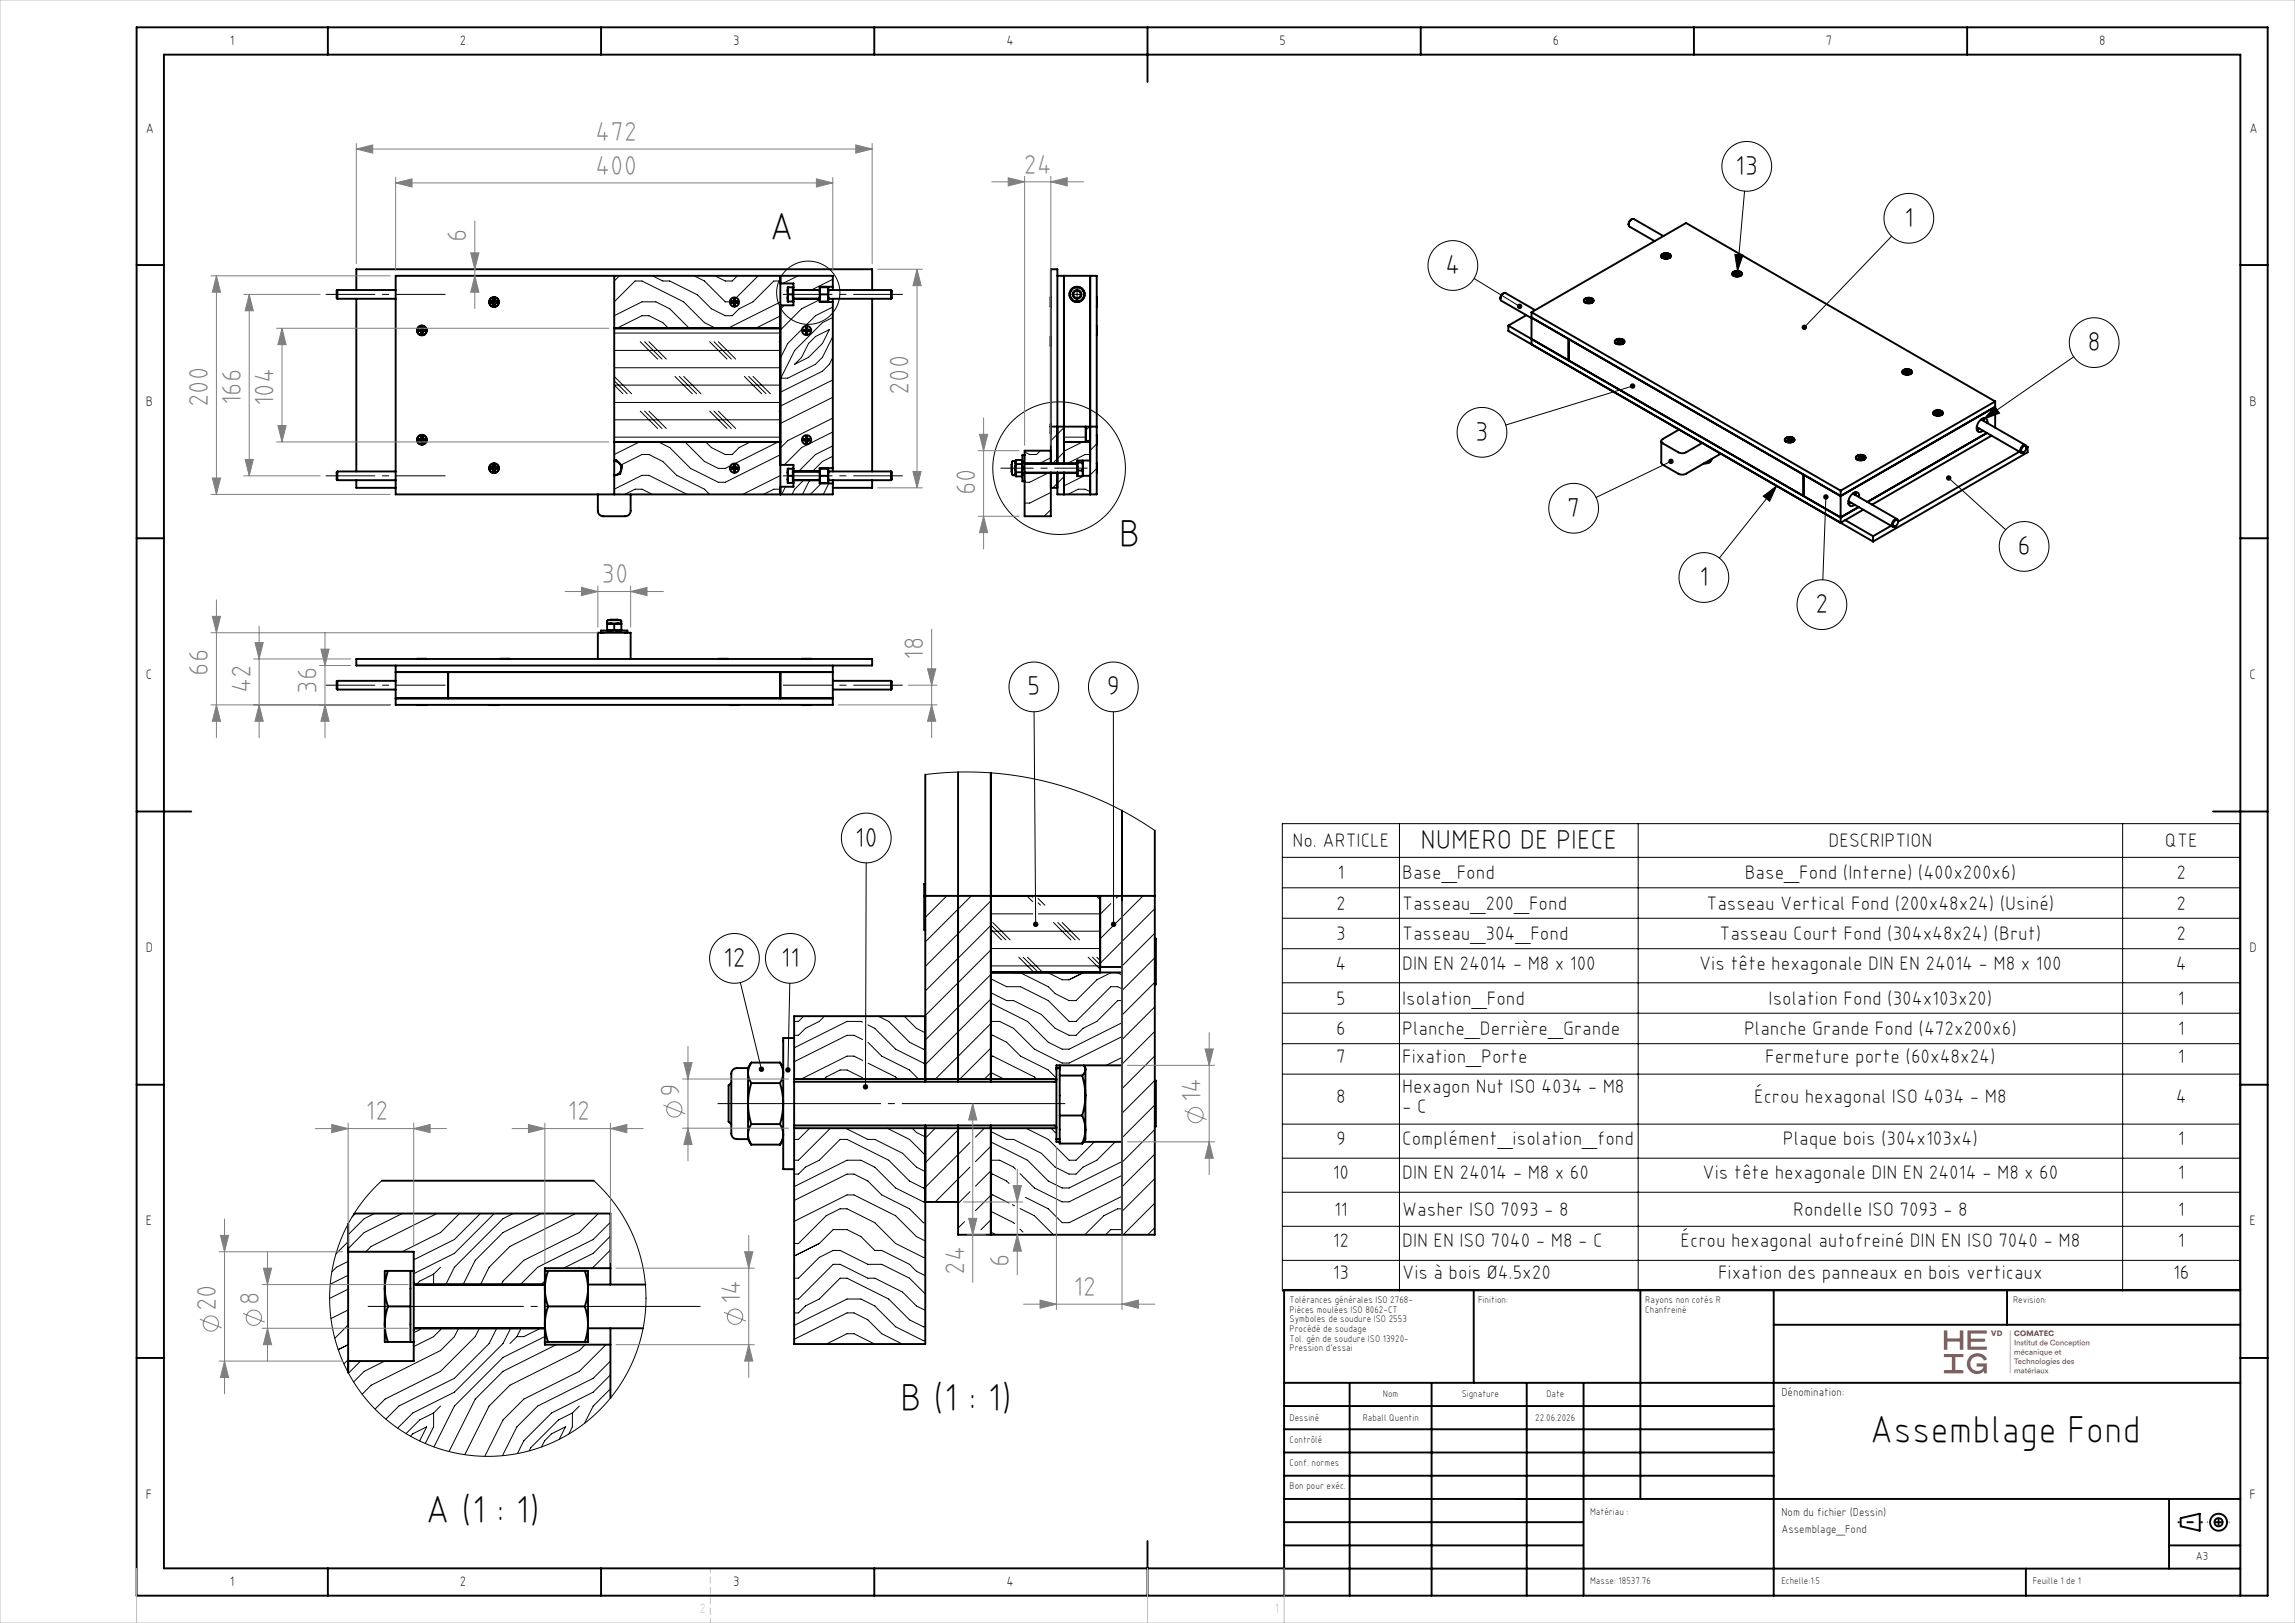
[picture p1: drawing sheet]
<svg xmlns="http://www.w3.org/2000/svg" width="420mm" height="297mm" viewBox="0 0 420 297" stroke-linecap="round" stroke-linejoin="round" font-family="sans-serif">
<defs><g id="words">
<g font-size="7.1">
<text x="140.8" y="44">A</text>
<text x="204.8" y="100.1">B</text>
<text x="164.8" y="258.3">B (1 : 1)</text>
<text x="342.2" y="264">Assemblage Fond</text>
<text x="77.9" y="278.6">A (1 : 1)</text>
</g>
<g font-size="5" fill="#808080">
<text x="108.9" y="25.8">472</text>
<text x="108.9" y="32">400</text>
<text x="187.3" y="31.8">24</text>
<text x="85.4" y="44.3" transform="rotate(-90 85.4 44.3)">6</text>
<text x="38.1" y="74.5" transform="rotate(-90 38.1 74.5)">200</text>
<text x="44.1" y="74.2" transform="rotate(-90 44.1 74.2)">166</text>
<text x="50.1" y="74.3" transform="rotate(-90 50.1 74.3)">104</text>
<text x="166.3" y="72.3" transform="rotate(-90 166.3 72.3)">200</text>
<text x="178.5" y="90.6" transform="rotate(-90 178.5 90.6)">60</text>
<text x="110.1" y="106.7">30</text>
<text x="38.1" y="123.6" transform="rotate(-90 38.1 123.6)">66</text>
<text x="169" y="120.8" transform="rotate(-90 169 120.8)">18</text>
<text x="45.9" y="126.8" transform="rotate(-90 45.9 126.8)">42</text>
<text x="58" y="127" transform="rotate(-90 58 127)">36</text>
<text x="124.4" y="200.7" transform="rotate(-90 124.4 200.7)">9</text>
<text x="219.8" y="201.7" transform="rotate(-90 219.8 201.7)">14</text>
<text x="66.9" y="205">12</text>
<text x="103.8" y="205">12</text>
<text x="176.5" y="233.3" transform="rotate(-90 176.5 233.3)">24</text>
<text x="184.7" y="231.9" transform="rotate(-90 184.7 231.9)">6</text>
<text x="39.6" y="239.9" transform="rotate(-90 39.6 239.9)">20</text>
<text x="47.4" y="238.8" transform="rotate(-90 47.4 238.8)">8</text>
<text x="135.5" y="238.6" transform="rotate(-90 135.5 238.6)">14</text>
<text x="196.4" y="237.2">12</text>
</g>
<g font-size="5">
<text x="317.6" y="32">13</text>
<text x="348.5" y="41.5">1</text>
<text x="264.5" y="50.2">4</text>
<text x="382" y="64.3">8</text>
<text x="270" y="80.7">3</text>
<text x="286.8" y="94.6">7</text>
<text x="369.2" y="101.6">6</text>
<text x="310.9" y="107.3">1</text>
<text x="332.2" y="112.2">2</text>
<text x="188" y="127.3">5</text>
<text x="202.5" y="127.3">9</text>
<text x="156.4" y="154.9">10</text>
<text x="260" y="155.3">NUMERO DE PIECE</text>
<text x="132.3" y="176.9">12</text>
<text x="142.9" y="176.9">11</text>
</g>
<g font-size="3.6">
<text x="236.5" y="155">No. ARTICLE</text>
<text x="334.6" y="155">DESCRIPTION</text>
<text x="396.2" y="155">QTE</text>
<text x="244.8" y="160.9">1</text>
<text x="256.6" y="160.9">Base_Fond</text>
<text x="319.3" y="160.9">Base_Fond (Interne) (400x200x6)</text>
<text x="398.3" y="160.9">2</text>
<text x="244.5" y="166.4">2</text>
<text x="256.6" y="166.4">Tasseau_200_Fond</text>
<text x="312.3" y="166.4">Tasseau Vertical Fond (200x48x24) (Usiné)</text>
<text x="398.3" y="166.4">2</text>
<text x="244.5" y="172">3</text>
<text x="256.6" y="172">Tasseau_304_Fond</text>
<text x="314.7" y="172">Tasseau Court Fond (304x48x24) (Brut)</text>
<text x="398.3" y="172">2</text>
<text x="244.4" y="177.4">4</text>
<text x="256.6" y="177.4">DIN EN 24014 - M8 x 100</text>
<text x="310.9" y="177.4">Vis tête hexagonale DIN EN 24014 - M8 x 100</text>
<text x="398.2" y="177.4">4</text>
<text x="244.5" y="183.8">5</text>
<text x="256.6" y="183.8">Isolation_Fond</text>
<text x="323.7" y="183.8">Isolation Fond (304x103x20)</text>
<text x="398.6" y="183.8">1</text>
<text x="244.5" y="189.4">6</text>
<text x="256.6" y="189.4">Planche_Derrière_Grande</text>
<text x="319.2" y="189.4">Planche Grande Fond (472x200x6)</text>
<text x="398.6" y="189.4">1</text>
<text x="244.5" y="194.5">7</text>
<text x="256.6" y="194.5">Fixation_Porte</text>
<text x="323" y="194.5">Fermeture porte (60x48x24)</text>
<text x="398.6" y="194.5">1</text>
<text x="244.5" y="201.8">8</text>
<text x="256.6" y="200.1">Hexagon Nut ISO 4034 - M8</text>
<text x="256.6" y="203.6">- C</text>
<text x="321" y="201.8">Écrou hexagonal ISO 4034 - M8</text>
<text x="398.2" y="201.8">4</text>
<text x="244.5" y="209.5">9</text>
<text x="256.6" y="209.5">Complément_isolation_fond</text>
<text x="326.3" y="209.5">Plaque bois (304x103x4)</text>
<text x="398.6" y="209.5">1</text>
<text x="243.9" y="215.8">10</text>
<text x="256.6" y="215.8">DIN EN 24014 - M8 x 60</text>
<text x="311.6" y="215.8">Vis tête hexagonale DIN EN 24014 - M8 x 60</text>
<text x="398.6" y="215.8">1</text>
<text x="244.1" y="222.5">11</text>
<text x="256.6" y="222.5">Washer ISO 7093 - 8</text>
<text x="328.1" y="222.5">Rondelle ISO 7093 - 8</text>
<text x="398.6" y="222.5">1</text>
<text x="243.9" y="228.2">12</text>
<text x="256.6" y="228.2">DIN EN ISO 7040 - M8 - C</text>
<text x="307.6" y="228.2">Écrou hexagonal autofreiné DIN EN ISO 7040 - M8</text>
<text x="398.6" y="228.2">1</text>
<text x="243.9" y="234.1">13</text>
<text x="256.6" y="234.1">Vis à bois Ø4.5x20</text>
<text x="314.4" y="234.1">Fixation des panneaux en bois verticaux</text>
<text x="397.7" y="234.1">16</text>
</g>
<g font-size="2.5">
<text x="42.1" y="8.2">1</text>
<text x="84.2" y="8.2">2</text>
<text x="134.2" y="8.2">3</text>
<text x="184.2" y="8.2">4</text>
<text x="234.2" y="8.2">5</text>
<text x="284.2" y="8.2">6</text>
<text x="334.2" y="8.2">7</text>
<text x="384.2" y="8.2">8</text>
<text x="26.7" y="24.2">A</text>
<text x="411.7" y="24.2">A</text>
<text x="26.7" y="74.2">B</text>
<text x="411.7" y="74.2">B</text>
<text x="26.7" y="124.2">C</text>
<text x="411.7" y="124.2">C</text>
<text x="26.7" y="174.2">D</text>
<text x="411.7" y="174.2">D</text>
<text x="26.7" y="224.2">E</text>
<text x="411.7" y="224.2">E</text>
<text x="26.7" y="274.2">F</text>
<text x="411.7" y="274.2">F</text>
<text x="42.1" y="290.2">1</text>
<text x="84.2" y="290.2">2</text>
<text x="134.2" y="290.2">3</text>
<text x="184.2" y="290.2">4</text>
</g>
<text font-size="2.5" fill="#e1251b" x="355.8" y="251.5">⟫</text>
<g font-size="2.5" fill="#c0c0c0">
<text x="128" y="295.3">2</text>
<text x="233.3" y="295.3">1</text>
</g>
<g font-size="2.1">
<text x="326" y="255.5">Dénomination:</text>
<text x="326" y="277.5">Nom du fichier (Dessin)</text>
<text x="326" y="280.5">Assemblage_Fond</text>
<text x="401.9" y="285.5">A3</text>
</g>
<g font-size="1.8">
<text x="236" y="238.4">Tolérances générales ISO 2768-</text>
<text x="270.5" y="238.4">Finition:</text>
<text x="301.1" y="238.4">Rayons non cotés R</text>
<text x="368.4" y="238.4">Revision:</text>
<text x="236" y="240.2">Pièces moulées ISO 8062-CT</text>
<text x="236" y="242">Symboles de soudure ISO 2553</text>
<text x="236" y="243.7">Procédé de soudage</text>
<text x="236" y="245.5">Tol. gén de soudure ISO 13920-</text>
<text x="301.1" y="240.2">Chanfreiné</text>
<text x="236" y="247.3">Pression d'essai</text>
<text x="253.1" y="255.7">Nom</text>
<text x="267.5" y="255.7">Signature</text>
<text x="283" y="255.7">Date</text>
<text x="236" y="260">Dessiné</text>
<text x="249.4" y="260">Raball Quentin</text>
<text x="280.9" y="260">22.06.2026</text>
<text x="236" y="264.1">Contrôlé</text>
<text x="236" y="268.3">Conf. normes</text>
<text x="236" y="272.5">Bon pour exéc.</text>
<text x="291" y="277.2">Matériau :</text>
<text x="291" y="289.8">Masse: 18537.76</text>
<text x="326" y="289.8">Echelle:1:5</text>
<text x="372" y="289.8">Feuille 1 de 1</text>
</g>
</g></defs>
<g fill="none" stroke="#000" stroke-width=".18">
<path d="M319.3 35l-1.3 14.6M77.2 60v1M89.9 55.3h1M90.4 54.8v1M112.4 57.8l5.1-2.6h2.5l2.6 1.3 3.5 3.6M112.4 55.2l3.8-3.8h1.3l7.6 3.8 3.8 3.8 2.1 1.1M113.4 50.5l-1 .9M119.4 50.5l1.9 .9h1.3l5 2.6 2.6 2.5 2.5 1.3h1.3l1.3-1.3 2.5-1.3 3.8-3.8h1.2M127 50.5l1.9 .9 3.8 3.8h.9M130.8 50.5l1.9 .9h1.3l.9-.9M138.8 50.5l-4.1 4M142.8 57.8l-4.5 2.3"/>
<path d="M142.8 55.3l-9.6 4.8M143.5 55.9l-.7 .7M145.3 54.7h-.1M146.1 50.5l-2.8 1.4M150 54.8l-3.3 1.7-3.9 4M152.4 58.1l-1.9 .9-5.1 5.1-2.5 5.1M152.4 56.2l-3.2 1.6-1.9 1.9M152.4 51.1l-3.9 2M196.6 53.9h1M197.1 53.4v1M269.8 51l8.3 5.1M317.5 46.5l1.5 .2-1 2.9z"/>
<path d="M346.2 43.2l-16 16.7M76.7 60.5h1M77.2 80v1M112.4 60.9h30.4M112.4 64.1h30.4M112.4 67.3h30.4M112.4 73.6h30.4M112.4 76.8h30.4M112.4 80h30.4M112.4 69.7l2.4 2.4M112.4 68.9l3.2 3.2M112.9 60.1l4.6-2.3h1.3l2.5 1.2 1 1.1"/>
<path d="M117.2 75.2l3.1 3.2M117.2 62.5l3.1 3.2M118 75.2l3.1 3.2M118 62.5l3.1 3.2M118.8 75.2l3.1 3.2M118.8 62.5l3.1 3.2M123.5 68.9l3.2 3.2M124.3 68.9l3.2 3.2M125.1 68.9l3.2 3.2M129.9 75.2l3.1 3.2M129.9 62.5l3.1 3.2M130.7 75.2l3.1 3.2"/>
<path d="M130.7 62.5l3.1 3.2M131.5 75.2l3.1 3.2M131.5 62.5l3.1 3.2M136.2 68.9l3.2 3.2M137 68.9l3.2 3.2M137.8 68.9l3.2 3.2M142.6 75.2l.2 .3M142.6 62.5l.2 .3M142.8 70.5h-30.4l1.6 1.6M142.9 69.2l-.1 .1M146.8 60.2l-2.6 2.7-1.4 2.7M149.2 61.6l2.6-1.3-1.3 2.6-2.5 2.5-2.6 1.3 1.3-1.3 1.3-2.5z"/>
<path d="M152.4 61.6l-1.9 3.8-1.3 1.3-5 2.5h-1.3M152.4 65.4l-.6 1.3-1.3 1.2-7.7 3.9M152.4 79l-5.7 2.9-3.2 3.2M152.4 76.5l-8.2 4.1-1.4 1.4M152.4 69.5l-9.6 4.8M152.4 72.7l-9.6 4.8M194.7 80h4M194.7 78.3l-2.4 2.4M199.4 78.1l-.7 .6M298.8 70.6l-23.2 7.2M365.1 74.4l.8 1.2-2.9 1.1zM379.5 65.3l-16.5 11.4"/>
<path d="M76.7 80.5h1M89.9 85.7h1M90.4 85.2v1M112.4 89.5l5.1-2.5h1.3l6.9 3.5M113.7 85.1l3.8-1.9h1.3l2.5 1.2 2.5 2.6 5.1 2.5 1 1M114.3 90.5l1.9-1h1.3l1.9 1M117 80.9l-4.6 2.3M120.5 80.9l2.1 1 3.8 3.8 5.1 2.6h1.2l10.1-5.1M125.3 80.9l3.6 3.5 2.6 1.3h1.2l1-.5M129.2 80.9l1 1 2.5 1.3h1.3l1.3-1.3 2-1M142.4 80.9l-7.9 3.9M142.8 89.5h-1.2l-1.9 1"/>
<path d="M142.8 87l-6.9 3.5M143.7 89.1l-.7 1.4M147.1 87.9l-1.7 1.6-.4 1M148.3 87.9l-.3 .4-1.1 2.2M150.3 88.5l-2 2M151.7 88.5l-1 2M152.4 83.5l-1.9 .9-1.8 1.9M152.4 81.6l-3.2 1.6-3.1 3.1M190.4 82.5l-.7 .7h-1.3l-.9-.5M191.8 86.6l-3.4 1.7h-.9M192.3 83.8l-2 1M192.3 90.1l-3.9 2h-.9"/>
<path d="M192.3 93.3l-1.2 1.2M194.7 82.7l-2 2.1M194.7 87.2l-2 2.1M198.1 80.9l-3.4 1.7M198.4 87.1l-3.7 1.8M199.5 90l-.9-.5h-1.3l-1.9 1M199.5 83.2h-.9l-3.2 1.6M200.7 81.2l-1.2 1.2M200.7 85.7l-1.2 1.2M200.7 90.2l-.3 .3M305.8 84.4l-13.7 6.6M322.7 90.8l2.4-1.9-1.2 2.8z"/>
<path d="M325.1 88.9l-10.4 13.2M334.2 90.9l-.6 15.2M356.6 87.5l10.5 9.4M189.2 130.3l.3 38.8M203.8 130.3v38.8M158.5 157.9l-.1 41M169.3 141.7l5.6-.4 5.5 .1 5.5 .5 5.3 1.1 5.3 1.5 5.2 2.1 4.9 2.4 4.7 3M234.7 150.7h175.2v85.5h-175.2zM234.7 156.9h175.2M256.1 150.7v85.5M299.8 150.7v85.5M388.5 150.7v85.5"/>
<path d="M135.5 179.8l3.8 15.9M144.5 179.9l-.3 15.9M173.3 163.9l-4 4M177.8 163.9l-8.5 8.5M181.3 178.3l-12 12M181.3 173.8l-12 12M181.3 169.3l-12 12M181.3 164.9l-12 12M181.3 179.1l2.9 1.5h2.6l5 2.5 3.9 3.8h1.2l6.4-6.3h1.2l.8 .4M181.3 164.1h7.7M181.3 167.2h7.7M181.3 170.4h20"/>
<path d="M181.3 173.6h20M181.3 176.8h20M181.3 170.1l2 1.9M181.3 169.3l2.8 2.7M181.7 168.8l3.2 3.2M185.4 178h1.4l5 2.6 1.3 1.2 2.6 1.3h1.2l3.8-3.8 2.6-1.3h1.2l.8 .4M186.4 175.2l2.8 2.8M187.2 175.2l2.8 2.8M187.9 163.9l1.1 1.1M188 175.2l2.8 2.8M188.7 163.9l.3 .3M190 164.1h11.3"/>
<path d="M190 164.4l1.2 1.2M190 165.2l.4 .4M190 167.2h11.3M191.7 178l2.7 1.3h1.3l2.6-1.3M192.8 168.8l3.2 3.2M193.6 168.8l3.2 3.2M194.4 168.8l3.2 3.2M199.1 175.2l2.2 2.2M199.9 175.2l1.4 1.4M200.6 163.9l.7 .8M200.7 175.2l.6 .6M203.3 165.4l-2 1.9"/>
<path d="M204 169.1l-2.7 2.7M204.7 163.9l-.4 .5M209.2 163.9l-4.9 4.9M211.3 166.3l-10 10M211.3 175.3l-6 6M211.3 170.8l-6.1 6.2M211.3 179.8l-6 6M234.7 162.5h175.2M234.7 168h175.2M234.7 173.6h175.2M234.7 179.8h175.2M147.1 186l-1 .9h-.8"/>
<path d="M150.9 186l-1 .9-2.5 1.3-1.3 1.3h-.8M157.8 187l-.2-.1h-2.6l-9.7 4.9M157.8 190.2l-1.5-.7h-1.3l-9.7 4.8M157.9 194.1l-1.6-.8h-1.3l-8.4 4.2M157.9 197.2l-2.9-1.4h-1.3l-2.5 1.3-.4 .4M158.8 187.6l1.3 .6 3.8 3.8 5.1 2.5h.3M158.8 190.7l2.6 2.6 5 2.5 1.7 1.7M158.9 194.6l5 2.5 .4 .4M160.7 186l1.9 .9 3.8 3.8 2.6 1.3M165.5 186l2.2 2.2 1.6 .8M169 192h.3M169.3 186h.1"/>
<path d="M180.2 197.5l1.1-1.2 2.4 1.2M181.3 191.8l-5.6 5.7M181.3 187.3l-10.1 10.2M181.3 182.8l-12 12M181.3 186.9h1.7l2.5 1.3 3.8 3.8 5.1 2.5h1.3l9.6-4.8M181.3 193.3h.4l7.6 3.8 .4 .4M181.3 183.6l6.7 3.3 3.8 3.8 2.6 1.3h1.3l9.6-4.8M181.3 189.5h.4l2.5 1.2 2.6 2.6 5 2.5 1.5 1.5M181.3 181.7l2.9 1.4h1.3l5.1 2.5 2.5 2.6 2.6 1.3h1.2l1.3-1.3 2.5-1.3 3.8-3.8h.8M205.3 193.5l-2.9 1.5M211.3 188.7l-6 6M211.3 184.2l-6 6"/>
<path d="M211.3 193.2l-6 6M211.3 197.7l-6 6M234.7 185.4h175.2M234.7 191h175.2M234.7 196.6h175.2M69.9 216.1l-3 3.1-2.5 3.6-2 3.9-1.3 4.1-.7 4.3v4.3l.6 4.3 1.3 4.3 1.8 3.9 2.4 3.6 3 3.2 3.4 2.7 3.7 2.2 4 1.6 4.3 1 4.4 .3 4.4-.3 4.2-1 4-1.6 3.7-2.2 3.4-2.7 3-3.2 2.4-3.6 1.9-3.9 1.3-4.3 .6-4.3-.1-4.3-.7-4.3-1.3-4.2-1.9-3.8-2.5-3.5-3-3.2M145.3 219.7l9.7-4.8h1.3l2.5 1.2 2.6 2.6 5 2.5 2.6 2.5h.3M145.3 217.2l9.7-4.9h2.6l2.5 1.3 3.8 3.8 5.1 2.5h.3M145.3 214.9h.8l1.3-1.3 2.5-1.3 3.8-3.8h1.3l7.6 3.8 3.8 3.8 2.6 1.3M148.2 206.5l-2.1 2h-.8M152 206.5l-5.9 5.8h-.8M154.7 206.5l4.1 2h1.3l5.1 2.5 2.5 2.6 1.6 .8"/>
<path d="M162.3 206.5l4.1 2 2.9 2.9M166.9 206.5l.8 .7 1.6 .8M169 217.4h.3M171.2 206.5l-1.9 1.8M175.7 206.5l-6.4 6.3M177.5 218.1l-2.2 2.1M177.5 213.6l-6.4 6.4M177.5 209.1l-8.2 8.2M180.1 206.5l-1.6 1.6M181.3 218.7l-2.8 2.9M181.3 214.2l-2.8 2.9M181.3 209.8l-2.8 2.8"/>
<path d="M181.3 218.7h.4l3 1.5M181.3 209l6.7 3.3 3.8 3.8 2.6 1.3h1.3l9.6-4.8M181.3 214.9h.4l2.5 1.2 .5 .5M181.3 207.1l2.9 1.4h1.3l5.1 2.5 2.5 2.6 2.6 1.3h1.2l1.3-1.3 2.5-1.3 3.4-3.3M181.3 212.3h1.7l2.5 1.3 .4 .4M186.7 214.8l2.6 2.6 5.1 2.5h1.3l9.6-4.8M187.7 206.5l4.1 2 3.9 3.8h1.2l3.4-3.3M192.3 206.5l1 .8M205.3 218.9l-9.6 4.8h-1.3l-2.6-2.5-4.1-2.1M211.3 202.2l-6 6M211.3 206.7l-6 6M211.3 211.2l-6 6"/>
<path d="M211.3 215.7l-6 6M234.7 205.7h175.2M234.7 211.9h175.2M234.7 218.2h175.2M63.7 230.8l-2.1 1.1-.9 .8M63.7 227.2l-2.2 2.2M63.7 239.7l-3.1 1.6M63.7 235.9l-3.4 1.7M63.7 233.4l-3.3 1.6M65.1 222.1l-.7 .6M68.5 222.1l-1.8 .9-3 2.9M73.6 222.1l-6.9 3.4-3 3"/>
<path d="M79.4 233.2l-2.6 1.2-.6 .7M79.4 233.2v1.9M80 222.1l-12.1 6-1 1M80.6 231.9l-1.2 1.3M84.1 222.1l-3.5 3.4-7 3.6M87.9 222.1l-4.7 4.7-7.5 3.7M90.5 222.1l-7.3 7.3-7.5 3.7M93.9 222.1l-1.8 .9-8.9 8.9-1.6 3.2M99 222.1l-6.9 3.4-5.1 5.1-2.2 4.5M99.7 234.4l-.7 .7M105.4 222.1l-12.1 6-3.8 3.8-1.6 3.2M106 231.9l-.1 .2"/>
<path d="M109.5 222.1l-3.5 3.4-10.1 5.1-3.8 3.8-.4 .7M111.7 226.2l-3.1 3.2-5.5 2.7M111.7 223.7l-3.1 3.1-10.2 5.1-3.2 3.2M111.7 228.7l-3.2 3.4M111.7 231.9v.2M145.3 237.7h.8l6.4-6.3h1.2l5.1 2.5h1.3l5.1 2.5 2.5 2.6 1.6 .8M145.3 229.9l4.6-2.3 2.6-2.6h2.5l2.6 1.3 2.5 2.5h1.3l5 2.6 1.3 1.2 1.6 .8M145.3 227.6h.8l5.1-5.1 2.5-1.3h1.3l5.1 2.5 3.8 3.9 5.1 2.5h.3M145.3 223.5l9.7-4.8h1.3l7.6 3.8 3.8 3.8 1.6 .8M145.3 233.9h.8l3.8-3.8 2.6-1.3h1.2l5.1 2.6h2.6l5 2.5 2.9 2.9M176.5 223.6l-1.2 1.1M181.3 223.2l-1.8 1.8"/>
<path d="M181.3 221.7l4.4 2.2M181.3 225.5l1 .5M185.3 220.5l.4 .2M186.7 224.9l.5 .6M186.7 221.2l2.6 1.3 3.5 3.5M187.7 225.9v.1M205.3 225h-2l-1 1M205.3 221.2h-.8l-2.5 1.3-3.5 3.5M211.3 220.2l-5.8 5.8M211.3 224.7l-1.3 1.3M234.7 224.4h175.2M234.7 230.6h175.2"/>
<path d="M63.7 248.8l-.8 .8M63.7 242.5l-2.4 2.4M63.7 246.1l-1.8 .9M66 249.1l-2.2 2.2M70.4 249.1l-3.7 1.8-2 2M77.1 243.1l-1.4 .8M79.4 258.6l-2.6 1.2-2.5 2.5M79.4 258.6v2.5l-1.6 3M80.6 257.3l-1.2 1.3M80.8 243.1l-1.4 1.5-3.7 1.8M83.9 243.1l-.7 1.5-2.6 2.5-12.7 6.4-1.6 1.6M87.7 243.1l-.7 1.5-6.4 6.3-10.1 5.1-1.9 1.9"/>
<path d="M90.9 243.1l-1.4 2.8-6.3 6.3-10.2 5.1-2.4 2.4M93.5 243.1l-1.4 2.8-8.9 8.9-7.7 3.8-2.7 2.7M94.6 244.6l-1.3 1.3M95.4 243.1l-.8 1.5M98.9 243.1l-3 1.5h-1.3M99.7 244.6l-7.6 3.8-8.9 8.9-3.8 7.5M101.8 246.1l-9.7 4.8-5.1 5.1-4.8 9.6M104.8 258.6v2.5l-.7 1.3M104.8 258.6l-2.6 1.2-5.1 5.1-.3 .6M106 257.3l-1.2 1.3M107.1 246.1l-1.1 1-12.7 6.4-3.8 3.8-4.4 8.9M110.9 246.1l-4.9 4.8-10.1 5.1-3.8 3.8-3.4 6.7"/>
<path d="M111.7 251.6l-3.1 3.2-7.7 3.8-5 5-1.2 2.4M111.7 249.1l-3.1 3.1-10.2 5.1-3.8 3.8-2.6 5.3M111.7 254.1l-3.1 3.2-1.6 3.2M145.3 240.3h.8l1.3-1.3 2.5-1.3 3.8-3.8h1.3l7.6 3.8 3.8 3.8 2.6 1.3M145.3 242.6l9.7-4.9h2.6l2.5 1.3 3.8 3.8 5.1 2.5h.3M145.3 245.1l9.7-4.8h1.3l2.5 1.2 2.6 2.6 3.7 1.9M151.2 246l3.8-1.9h1.3l3.8 1.9M169 242.8h.3M75.1 262.8l.4-.4 2.6-1.3-1.3 2.6M102.3 263.4l1.2-2.3-2.6 1.3-1.2 1.2-.6 1.2"/>
<circle cx="319.7" cy="30.4" r="4.6"/>
<circle cx="349.3" cy="39.9" r="4.6"/>
<circle cx="147.9" cy="53.6" r="5.8"/>
<circle cx="265.9" cy="48.6" r="4.6"/>
<circle cx="271.2" cy="79.1" r="4.6"/>
<circle cx="383.2" cy="62.7" r="4.6"/>
<circle cx="193.8" cy="85.7" r="12.1"/>
<circle cx="288" cy="93" r="4.6"/>
<circle cx="370.4" cy="100" r="4.6"/>
<circle cx="311.8" cy="105.7" r="4.6"/>
<circle cx="333.4" cy="110.7" r="4.6"/>
<circle cx="189.2" cy="125.7" r="4.6"/>
<circle cx="203.7" cy="125.7" r="4.6"/>
<circle cx="158.5" cy="153.3" r="4.6"/>
<circle cx="134.4" cy="175.4" r="4.6"/>
<circle cx="144.6" cy="175.4" r="4.6"/>
</g>
<g fill="none" stroke="#000" stroke-width=".35">
<path d="M25 5h390v287h-390zM60 5v5M110 5v5M160 5v5M210 5v10M260 5v5M310 5v5M360 5v5M25 48.5h5M61.7 53.1l-.1 .1v1.3l.1 .2M61.7 53.1v1.6M61.7 54.7h10.7"/>
<path d="M61.7 53.1h10.7M65.2 53.1v-3.8h94.4v3.8M65.2 54.7v31.6M89.9 55.4h.4v.3M89.9 55.2v.2M89.9 55.2h.3M90.2 55.3l.2 .1M90.2 55.3l-.3 .1M90.2 55.2v.1M90.3 54.8v.3l-.4 .1M90.3 54.8l.1 .3M90.3 55.7h.2"/>
<path d="M90.3 54.8h.2M90.4 55.1l-.2 .1M90.4 55.4l-.1 .3M90.4 55.4h.1M90.4 55.1h.1M90.5 55.1l.1 .1M90.5 55.4v.3M90.5 54.8v.3l.4 .1M90.5 54.8v.3M90.6 55.3l-.1 .1M90.6 55.3l.3 .1M90.6 55.2v.1"/>
<path d="M90.9 55.4h-.4v.3M90.9 55.2h-.3M90.9 55.2v.2M112.4 50.5v40M133.9 55.4h.4v.3M133.9 55.2v.2M133.9 55.2h.3M134.2 55.3l.2 .1M134.2 55.2v.1M134.2 55.3l-.3 .1M134.3 54.8v.3l-.4 .1M134.3 55.7h.2"/>
<path d="M134.3 54.8h.2M134.3 54.8l.1 .3M134.4 55.1l-.2 .1M134.4 55.4h.1M134.4 55.1h.1M134.4 55.4l-.1 .3M134.5 55.1l.1 .1M134.5 55.4v.3M134.5 54.8v.3l.4 .1M134.5 54.8v.3M134.6 55.3l-.1 .1M134.6 55.2v.1"/>
<path d="M134.6 55.3l.3 .1M134.9 55.4h-.4v.3M134.9 55.2v.2M134.9 55.2h-.3M142.8 50.5v40M142.8 51.9h2.4v.7M144.1 53.2v1.3M144.1 53.2l.2 .7M144.1 54.5l.2 .7M144.1 54.5v.7h.2M144.3 53.9l-.2 .6M144.3 52.6l-.2 .6"/>
<path d="M144.3 52.6h-.2v.6M144.3 55.2h.9M144.3 52.6h.9M144.3 53.9h.8M145.1 52.6v2.6M145.2 53l4.8 .1M145.2 52.6v2.6M145.2 55.2v.7h-2.4M150 54.7l-4.8 .1M150 53.2l.1 .7M150 54.5l.1 .7M150 53.2v1.3"/>
<path d="M150 52.6h.1M150 52.6v.6M150 55.2h.1M150 54.5v.7M150 55.2v.1h2.4M150.1 52.6l-.1 .6M150.1 53.9l-.1 .6M150.1 55.2h1.4M150.1 52.6h1.4M150.1 53.9h1.4M151.5 52.6l.1 .6M151.5 53.9l.1 .6"/>
<path d="M151.5 52.6h.1v.6M151.6 53.2l-.1 .7M151.6 54.5l-.1 .7M151.6 53.2v1.3M151.6 54.5v.7h-.1M151.6 54.7h11.5M151.6 53.1h11.5M152.4 54.7v.6M152.4 52.5v.6M152.4 52.5v-2h-80v40h80v-2M152.4 55.3v30.4M152.4 52.5h-2.4v.1"/>
<path d="M159.6 54.7v31.6M163.1 53.1l.1 .1v1.3l-.1 .2M163.1 53.1v1.6M192.3 54.4v1.7M193.5 50.5h7.2v29.1M194.7 50.5v34.4M195.7 54.1l.3 .4M196 54.5l.2 .5M196 54.5l.5 .5 .6 .2M196 53.2l-.2 .7 .2 .6M196 53.2l-.3 .5M196.2 52.8l-.2 .4"/>
<path d="M196.6 52.6h.5M196.6 55.2h.5M197.1 52.6l-.6 .1-.5 .5M197.1 52.6l.7 .1 .4 .5M197.1 52.6h.5M197.1 55.2h.5M198 52.8l.2 .4M198.2 53.2l.2 .7-.2 .6M198.2 54.5l-.4 .5-.7 .2M198.2 54.5l-.2 .5M198.2 53.2l.3 .5M198.5 54.1l-.3 .4"/>
<path d="M199.5 50.5v40M200.7 59.6v1.7M200.7 54.4v1.7M274.6 54.7l.1 .3 5.6 3.2M274.6 54.7a.95 .95 0 0 1 .9-1.1l5.4 3.2M275.1 53.7l-.4 .4-.1 .6M276 59.6v1l66.8 38.5M276 59.6l11.1 6.4v-4l-6.8-3.9 56.5 32.7 28.3-16.4M279.3 57.7l-3.3 1.9M280.3 57.1l56.5 32.7M280.3 57.1l28.3-16.3 56.5 32.7M280.3 57.1v5.9"/>
<path d="M289.9 55l.2 .4M290 54.8a1.04 1.04 0 0 1 1.6 .3 1.04 1.04 0 0 1-1.8-.1zM290 54.7a.98 .98 0 0 1 1.6 .3 .98 .98 0 0 1-1.7-.1zM290.5 54.7l-.2 .1 .3 .2-.3 .1 .2 .1 .2-.1 .3 .1 .1-.1-.2-.1M290.5 54.7l.2 .2 .3-.2M290.5 54.7l.1 .4M290.6 55v.2M290.9 55v.2M291 54.7l.1 .1-.2 .2M291 54.7l-.1 .4M291.6 55l-.2 .4M298.1 41.1l.1 .4 4.6 2.6"/>
<path d="M298.1 41.1a.95 .95 0 0 1 .9-1l5.4 3.1M298.6 40.1l-.4 .5-.1 .5M304 46.8l.3 .4M304.1 46.6a1.04 1.04 0 0 1 1.7 .3 1.04 1.04 0 0 1-1.8-.1zM304.1 46.6a.98 .98 0 0 1 1.6 .3 .98 .98 0 0 1-1.7-.1zM304.6 46.6l-.1 .1 .2 .1-.2 .2h.1l.3-.1 .2 .1h.2l-.2-.2M304.6 46.6l.3 .1 .2-.1M304.6 46.6l.1 .4v-.2M305.1 46.8l-.1 .2M305.1 46.6l.2 .1-.2 .1M305.1 46.6l-.1 .4M305.7 46.8l-.2 .4"/>
<path d="M317.1 50.1l.2 .4M317.1 49.9a1.04 1.04 0 0 1 1.7 .3 1.04 1.04 0 0 1-1.8-.1zM317.2 49.9a.98 .98 0 0 1 1.5 .2 .98 .98 0 0 1-1.6-.1zM317.6 49.8l-.1 .1 .2 .2M317.6 49.8l.3 .2 .2-.2M317.6 49.8l.2 .4M317.7 50.1l.1 .2M318.1 49.8l.2 .1-.2 .2 .2 .1-.2 .1-.2-.1-.3 .1-.1-.1 .2-.1M318.1 49.8l-.1 .5 .1-.2M318.7 50.1l-.2 .4M410 48.5h5M76.7 60.6h.4v.3"/>
<path d="M76.7 60.4v.2M76.7 60.4h.3M77 60.5l.2 .1M77 60.4v.1M77 60.5l-.3 .1M77.1 60v.3l-.4 .1M77.1 60.9h.2M77.1 60h.2M77.1 60l.1 .3M77.2 60.3l-.2 .1M77.2 60.6l-.1 .3M77.2 60.6h.1"/>
<path d="M77.2 60.3h.1M77.3 60.3l.1 .1M77.3 60.6v.3M77.3 60v.3l.4 .1M77.3 60v.3M77.4 60.5l-.1 .1M77.4 60.4v.1M77.4 60.5l.3 .1M77.7 60.6h-.4v.3M77.7 60.4v.2M77.7 60.4h-.3M112.4 60.1h30.4"/>
<path d="M147.1 60.6h.4v.3M147.1 60.4h.3M147.1 60.4v.2M147.4 60.5l.2 .1M147.4 60.5l-.3 .1M147.4 60.4v.1M147.5 60v.3l-.4 .1M147.5 60.9h.2M147.5 60h.2M147.5 60l.1 .3M147.6 60.3l-.2 .1M147.6 60.6h.1"/>
<path d="M147.6 60.3h.1M147.6 60.6l-.1 .3M147.7 60.3l.1 .1M147.7 60.6v.3M147.7 60v.3l.4 .1M147.7 60v.3M147.8 60.5l-.1 .1M147.8 60.5l.3 .1M147.8 60.4v.1M148.1 60.6h-.4v.3M148.1 60.4h-.3M148.1 60.4v.2"/>
<path d="M192.3 78.1v1.2M192.3 78.1h8.4M192.3 77.6v.5M192.3 61.6v1.7M198.7 78.1v2.8M200.7 79.6v1.7M280.3 62l56.5 32.7 3.3-1.9M295.6 62.5l.2 .4M295.6 62.3a1.04 1.04 0 0 1 1.7 .3 1.04 1.04 0 0 1-1.8-.1zM295.7 62.3a.98 .98 0 0 1 1.5 .2 .98 .98 0 0 1-1.6 0zM296.2 62.3h-.2l.2 .2M296.2 62.3l.2 .1 .2-.1"/>
<path d="M296.2 62.3l.1 .3M296.2 62.5l.1 .2M296.6 62.5l-.1 .2M296.6 62.3h.2l-.2 .2 .2 .1-.2 .1-.2-.1-.2 .1-.2-.1 .2-.1M296.6 62.3l-.1 .3M297.2 62.5l-.2 .4M307.3 78.6l-3 1.7a.43 .43 0 0 0-.3 .4 .43 .43 0 0 0 .3 .4l2.8 1.7a1.56 1.56 0 0 0 1.5 0l2.9-1.7M348.2 68l.2 .5M348.2 67.8a1.04 1.04 0 0 1 1.7 .3 1.04 1.04 0 0 1-1.8-.1zM348.3 67.8a.98 .98 0 0 1 1.5 .3 .98 .98 0 0 1-1.6-.1zM348.8 67.8l.2 .1 .3-.1M348.8 67.8l-.2 .1 .2 .1"/>
<path d="M348.8 67.8l.1 .4M348.8 68l.1 .2M349.3 67.8l.1 .1-.2 .1 .2 .2-.1 .1-.3-.1-.2 .1-.2-.1 .2-.2M349.3 67.8l-.2 .4 .1-.2M349.8 68l-.2 .5M353.8 75.6l.2 .4M353.9 75.3a1.04 1.04 0 0 1 1.7 .4 1.04 1.04 0 0 1-1.8-.2zM353.9 75.3a.98 .98 0 0 1 1.6 .3 .98 .98 0 0 1-1.7-.1zM354.4 75.3l.3 .1 .2-.1M354.4 75.3l-.1 .1 .2 .1M354.4 75.3l.2 .4M354.5 75.5l-.2 .2 .1 .1 .2-.1 .3 .1 .2-.1-.2-.2"/>
<path d="M354.5 75.5v.2M354.8 75.5v.2M354.9 75.3l.2 .1-.2 .1M354.9 75.3l-.1 .4M355.5 75.6l-.2 .4M361.8 78.2l8.1 4.6M362.3 78.4l-.5 .2h.2M362.3 78.5h-.1M362.5 76.8l8.2 4.6M363 76.5l.1 .4M363.1 76.9v.2zM363.6 79.2l-21.9 12.7"/>
<path d="M363.7 77.4a.7 .7 0 0 0-.4-.9 .7 .7 0 0 0-.9 .4 1.51 1.51 0 0 0-.3 2.1h.4l.4-.2M364.5 79.7l-21.9 12.7M365.1 73.5l-28.3 16.3M365.1 73.5v4.8M25 98.5h5M61.7 86.3l-.1 .1v1.3l.1 .2M61.7 86.3v1.6M61.7 86.3h10.7M61.7 87.9h10.7M65.2 87.9v1.4h7.2M76.7 80.6h.4v.3M76.7 80.4v.2"/>
<path d="M76.7 80.4h.3M77 80.5l.2 .1M77 80.5l-.3 .1M77 80.4v.1M77.1 80v.3l-.4 .1M77.1 80.9h.2M77.1 80h.2M77.1 80l.1 .3M77.2 80.3l-.2 .1M77.2 80.6l-.1 .3M77.2 80.6h.1M77.2 80.3h.1"/>
<path d="M77.3 80.3l.1 .1M77.3 80.6v.3M77.3 80v.3l.4 .1M77.3 80v.3M77.4 80.5l-.1 .1M77.4 80.5l.3 .1M77.4 80.4v.1M77.7 80.6h-.4v.3M77.7 80.4v.2M77.7 80.4h-.3M89.9 85.8h.4v.3M89.9 85.6v.2"/>
<path d="M89.9 85.6h.3M90.2 85.7l.2 .1M90.2 85.6v.1M90.2 85.7l-.3 .1M90.3 85.2v.3l-.4 .1M90.3 85.2l.1 .3M90.3 86.1h.2M90.3 85.2h.2M90.4 85.5l-.2 .1M90.4 85.8l-.1 .3M90.4 85.5h.1M90.4 85.8h.1"/>
<path d="M90.5 85.5l.1 .1M90.5 85.8v.3M90.5 85.2v.3l.4 .1M90.5 85.2v.3M90.6 85.7l-.1 .1M90.6 85.6v.1M90.6 85.7l.3 .1M90.9 85.8h-.4v.3M90.9 85.6v.2M90.9 85.6h-.3M109.4 90.5v3a1 1 0 0 0 1 1h4a1 1 0 0 0 1-1v-3M112.4 84.4l.9 .3"/>
<path d="M112.4 84.3a.74 .74 0 0 1 .9 .4M112.4 80.9h30.4M112.8 86.9l-.4 .1M113.3 84.7l.4 .6v.7M113.3 84.7l.1 .2a.78 .78 0 0 1 .3 1.1M113.7 86l-.3 .6-.6 .3M113.7 86l-.1 .2a.75 .75 0 0 1-.8 .7M133.9 85.8h.4v.3M133.9 85.6h.3M133.9 85.6v.2M134.2 85.7l.2 .1M134.2 85.7l-.3 .1"/>
<path d="M134.2 85.6v.1M134.3 85.2v.3l-.4 .1M134.3 86.1h.2M134.3 85.2h.2M134.3 85.2l.1 .3M134.4 85.5l-.2 .1M134.4 85.5h.1M134.4 85.8h.1M134.4 85.8l-.1 .3M134.5 85.5l.1 .1M134.5 85.8v.3M134.5 85.2v.3l.4 .1"/>
<path d="M134.5 85.2v.3M134.6 85.7l-.1 .1M134.6 85.7l.3 .1M134.6 85.6v.1M134.9 85.8h-.4v.3M134.9 85.6h-.3M134.9 85.6v.2M142.8 85.1h2.4v.7M144.1 87.7l.2 .7M144.1 86.4v1.3M144.1 86.4l.2 .7M144.1 87.7v.7h.2"/>
<path d="M144.3 87.1l-.2 .6M144.3 85.8l-.2 .6M144.3 85.8h-.2v.6M144.3 88.4h.9M144.3 85.8h.9M144.3 87.1h.8M145.1 85.8v2.6M145.2 86.2l4.8 .1M145.2 85.8v2.6M145.2 88.4v.7h-2.4M147.1 80.6h.4v.3M147.1 80.4v.2"/>
<path d="M147.1 80.4h.3M147.4 80.5l.2 .1M147.4 80.4v.1M147.4 80.5l-.3 .1M147.5 80v.3l-.4 .1M147.5 80.9h.2M147.5 80h.2M147.5 80l.1 .3M147.6 80.3l-.2 .1M147.6 80.6h.1M147.6 80.3h.1M147.6 80.6l-.1 .3"/>
<path d="M147.7 80.3l.1 .1M147.7 80.6v.3M147.7 80v.3l.4 .1M147.7 80v.3M147.8 80.5l-.1 .1M147.8 80.4v.1M147.8 80.5l.3 .1M148.1 80.6h-.4v.3M148.1 80.4v.2M148.1 80.4h-.3M150 87.9l-4.8 .1M150 87.7l.1 .7"/>
<path d="M150 86.4l.1 .7M150 86.4v1.3M150 88.4h.1M150 87.7v.7M150 85.8h.1M150 85.8v.6M150 88.4v.1h2.4M150.1 87.1l-.1 .6M150.1 85.8l-.1 .6M150.1 88.4h1.4M150.1 85.8h1.4M150.1 87.1h1.4"/>
<path d="M151.5 87.1l.1 .6M151.5 85.8l.1 .6M151.5 85.8h.1v.6M151.6 87.7l-.1 .7M151.6 86.4l-.1 .7M151.6 86.4v1.3M151.6 87.7v.7h-.1M151.6 86.3h11.5M151.6 87.9h11.5M152.4 87.9v.6M152.4 85.7v.6M152.4 85.7h-2.4v.1"/>
<path d="M159.6 87.9v1.4h-7.2M163.1 86.3l.1 .1v1.3l-.1 .2M163.1 86.3v1.6M185.2 84.9l-.1 .1v1.3l.1 .1M185.8 84.4h-.5l-.1 .2v2.2l.2 .2h.4M185.8 84.4v.1M185.8 84.5v1.2M185.8 85.7v1.1M185.8 86.8v.2M185.8 84.5l.1 .4M185.8 85.7l.1 .7M185.8 86.8l.1 .4"/>
<path d="M185.8 87l.1 .2M185.9 84.9l-.1 .8M185.9 86.4l-.1 .4M185.9 84.2l-.1 .3M185.9 84.2l-.1 .2M185.9 87.2h1.1M185.9 86.4h1.1M185.9 84.9h1.1M185.9 84.2h1.1M187 86.4l.1 .4-.1 .4M187 84.9l.1 .8-.1 .7M187 84.2l.1 .3-.1 .4"/>
<path d="M187 84.2l.1 .2M187.1 87l-.1 .2M187.5 86.5l9.6 .1h-9.6M187.5 84.8h9.6l-9.6 .1M187.5 83.3v4.8M187.5 83.3h-.4v4.8h.4M192.3 86.5v8h-4.8v-6.4M192.3 84.9v-35.6h1.2v35.6M192.3 89.3h1.2M192.3 82.5h-4.8v.8M193.5 86.5v4h7.2v-4M194.7 86.5v4"/>
<path d="M194.7 80.9h4.8M197.1 84.4v2.6M197.1 87l.1 .1M197.1 87h.1M197.1 84.4h.1M197.2 84.3v2.8h.9M197.2 84.6h.9M197.2 86.1h.9M198.1 84.6l.1 .8M198.1 86.1l.1 .5M198.1 87.1h1.4M198.1 84.3l.1 .1"/>
<path d="M198.2 85.4l-.1 .7M198.2 85.4v1.2M198.2 84.4l-.1 .2M198.2 84.4v1M198.2 86.6l-.1 .5M198.7 80.7h.8M199.5 84.3h-2.4v.1M200.7 84.8v1.7M200.7 81.3v3.5M304 80.7l.1 4.1 3 1.9a1.56 1.56 0 0 0 1.5 0l6.3-3.7M313.3 84a1.19 1.19 0 0 1-1.5 .8M313.3 84h.1"/>
<path d="M326.7 80.5l.2 .4M326.7 80.2a1.04 1.04 0 0 1 1.7 .4 1.04 1.04 0 0 1-1.8-.2zM326.8 80.2a.98 .98 0 0 1 1.5 .3 .98 .98 0 0 1-1.6-.1zM327.3 80.2l.2 .1 .3-.1M327.3 80.2l-.2 .1 .2 .1M327.3 80.2l.1 .4M327.3 80.4l-.2 .2 .2 .1 .2-.1 .3 .1 .1-.1-.2-.2M327.3 80.4l.1 .2M327.7 80.4v.2M327.8 80.2l.1 .1-.2 .1M327.8 80.2l-.2 .4M328.4 80.5l-.3 .4"/>
<path d="M330.1 86.9v3.9M336.8 89.8v5.9l4.2-2.4M337.7 95.2l5.1 2.9M338.3 91.7l8.1 4.7M338.8 92l-.5 .2h.2M339.1 90.3l8.1 4.7M339.5 90.1l.1 .4M339.6 90.1v.4M339.6 90.5v.1zM339.7 83.7l.2 .4M339.7 83.5a1.04 1.04 0 0 1 1.7 .3 1.04 1.04 0 0 1-1.8-.1zM339.8 83.5a.98 .98 0 0 1 1.6 .3 .98 .98 0 0 1-1.7-.1z"/>
<path d="M340.2 91a.7 .7 0 0 0-.4-.9 .7 .7 0 0 0-.9 .3 1.51 1.51 0 0 0-.3 2.2h.4l.4-.2M340.3 83.5l-.2 .1 .2 .1-.2 .2 .2 .1 .2-.2 .3 .2 .1-.1-.2-.2M340.3 83.5l.2 .1 .3-.1M340.3 83.5l.1 .4M340.3 83.7l.1 .2M340.7 83.7v.2M340.8 83.5l.1 .1-.2 .1M340.8 83.5l-.2 .4M341.4 83.7l-.3 .4M342.8 98.1v1M346.1 96.2l-3.3 1.9M346.7 95.3a.38 .38 0 0 1 .6-.1 .38 .38 0 0 1 0 .6 .47 .47 0 0 1-.3 .5 .47 .47 0 0 1-.6-.2l.1-.4z"/>
<path d="M369.6 82.7l-22.2 12.8a.43 .43 0 0 0-.3-.5 .43 .43 0 0 0-.6 .3 .64 .64 0 0 0-.3 .6 .64 .64 0 0 0 .4 .5l.3-.1M370.2 81.8a.38 .38 0 0 1 .6-.1 .38 .38 0 0 1-.1 .6 .47 .47 0 0 1-.3 .4 .47 .47 0 0 1-.5-.1v-.4zM370.8 81.6l.3 .2M371.1 81.8l-.3 .1a.43 .43 0 0 0-.3-.5 .43 .43 0 0 0-.5 .3 .64 .64 0 0 0-.3 .6 .64 .64 0 0 0 .4 .6l.3-.2M371.1 81.8v1l-28.3 16.3M410 98.5h5M110 115.8v-.4h4.8v.4M111.1 114.1v-.5l.2-.1h2.2l.2 .2v.4M111.1 115.3l.7 .1 .6-.1M111.1 114.1h.7M111.1 114.1v.1M111.1 115.3v.1"/>
<path d="M111.1 114.2v1.1M111.6 113.5l.1-.1h1.4l.1 .1M111.8 114.1l.6 .1M111.8 114.1h1.3M111.8 114.1l-.7 .1M112.4 115.3l.7 .1 .6-.1M112.4 114.2v1.1M113.1 114.1l-.7 .1M113.1 114.1l.6 .1M113.1 114.1h.6M113.7 114.1v.1M113.7 115.3v.1"/>
<path d="M113.7 114.2v1.1M61.7 124.6v1.6M61.7 124.6l-.1 .1v1.4l.1 .1M61.7 126.2h10.7M61.7 124.6h10.7M65.2 120.6h94.4v1.2h-94.4zM72.4 121.8v7.2h80v-7.2M72.4 127.8h80M72.4 123h80M76.4 120.6h1.6M76.4 129h1.6M82 123v4.8"/>
<path d="M89.6 129h1.6M91.6 120.6h1.6M109.4 120.6v-4.8h6v4.8M131.6 120.6h1.6M133.6 129h1.6M142.8 123v4.8M146.8 129h1.6M146.8 120.6h1.6M152.4 126.2h10.7M152.4 124.6h10.7M163.1 124.6l.1 .1v1.4l-.1 .1M163.1 124.6v1.6"/>
<path d="M25 148.5h10M169.3 141.7v56.3M175.3 141.3v56.7M181.3 141.4v56.6M205.3 148.3v77.7M211.3 152v19.8M405 148.5h10M169.1 163.9v6.3h.2M169.1 163.9h42.2M169.3 161.8h-.2v2.1M181.3 178h24M201.3 177h4"/>
<path d="M201.3 163.9v14.1M211.3 171.8v8.4M211.3 171.8h.2v8.4h-.2M25 198.5h5M133.8 198.1l-.5 .5v6.7l.5 .5M136.9 195.5h-2a1.3 1.3 0 0 0-1.1 1.6v7.9a7.7 7.7 0 0 0 .2 3l.7 .4 2.2 .1M136.9 195.5v.8M136.9 196.3v5.7M136.9 196.3l.2 1 .4 .9M137.5 198.2l-.4 1.6-.2 2.2M137.5 194.4l-.4 1-.2 .9M137.5 194.4l-.6 1.1"/>
<path d="M137.5 198.2h5.3M137.5 194.4h5.3M142.8 198.2a12.4 12.4 0 0 1 0 7.5M142.8 194.4a3.3 3.3 0 0 1 0 3.8M142.8 194.4l.5 1.1M145.3 190v24M145.3 190h-2v24h2M145.3 197.5h48M169.3 186h-24v4M193.3 197.6l-.1 .2-.3 .2h-47.6M193.3 195.5v13M193.3 195.5h.6"/>
<path d="M193.9 195v14.3h4.2M193.9 196.8h4.2M198.1 196.8l.4 1.8 .1 1.9M198.3 195l.3 .7M198.5 195.2l.1 .5M198.6 195.7l-.1 .5-.4 .6M198.6 195.7v4.8M205.3 195h-12v.5M211.3 197.8h.2v8.4h-.2M211.3 197.8v8.4M211.3 180.2v17.6M410 198.5h5"/>
<path d="M69.9 216.1h38.8M136.9 202v5.6M136.9 207.6v.9M136.9 202l.1 1.7 .5 2M136.9 207.6l.2 1 .4 .9M136.9 208.5l.6 1M137.5 205.7l-.4 .9-.2 1M137.5 209.5h5.3M137.5 205.7h5.3M142.8 205.7a3.3 3.3 0 0 1 0 3.8M143.3 208.5l-.5 1M145.3 206h47.6l.3 .1 .1 .3"/>
<path d="M145.3 206.5h48M169.3 206v40h-24v-32M169.3 220h6M175.3 206v20h36v-19.8M181.3 206v20M193.3 208.5h.6M193.3 208.5v.5h.6M193.9 204.1h4.2M198.1 204.1l.4 1.3 .1 1.3M198.3 209h7M198.6 200.5l-.1 1.9-.4 1.7M198.6 200.5v6.2"/>
<path d="M198.6 206.7l-.1 1.4-.4 1.2M198.6 206.7v1.3a1.22 1.22 0 0 1-.5 1.3M63.7 224v27.1M63.7 229.1h12v3.5M64.8 222.1h46.9v10M70.4 235.8v6.5M70.4 235.8l.2 1.7 .4 1.6M71 239.1l-.4 1.5-.2 1.7M71 232.6l-.4 1.5-.2 1.7M71 232.6h-.6v3.2M71 232.6h4.7M71 239.1h4.1"/>
<path d="M75.1 232.6v13M75.7 234.7l.1 .3 .3 .1h23.6M75.7 232.6v13M99.7 235.8l.2 1.7 .4 1.6M99.7 235.8v6.5M99.7 232.6h.6M99.7 232.6v3.2M100.3 232.6l-.4 1.5-.2 1.7M100.3 239.1l-.4 1.5-.2 1.7M100.3 232.6h6.7M100.3 239.1h6.7M107 232.6l.4 1.5 .2 1.7"/>
<path d="M107 239.1l.4 1.5 .2 1.7M107 232.6h.6v3.2M107.6 235.8l-.1 1.7-.5 1.6M107.6 235.8v6.5M107.6 235.1h10.5M111.7 232.1v3M111.7 232.1h-12v.5M269.7 236.1v17M300.2 236.1v38.2M324.6 236.1v55.9M367.3 236.1v6.3M410 236.1h-175v55.9"/>
<path d="M25 248.5h5M70.4 242.3l.2 1.7 .4 1.6M70.4 242.3v3.3h.6M71 245.6h4.7M75.7 245.6v3.5h-12M99.7 243.1h-23.6l-.3 .1-.1 .3M99.7 242.3l.2 1.7 .4 1.6M99.7 245.6h.6M99.7 242.3v3.3M99.7 245.6v.5h12M100.3 245.6h6.7M107.6 242.3l-.1 1.7-.5 1.6"/>
<path d="M107.6 242.3v3.3h-.6M107.6 243.1h10.1M111.7 243.1v3M111.7 246.1v9.7M235 253.1h175M235 257.3h89.6M247 253.1v38.9M262 253.1v38.9M279.4 253.1v38.9M289.8 253.1v38.9M324.6 242.4h85.4M410 248.5h5"/>
<path d="M235 270.1h89.6M235 265.8h89.6M235 261.6h89.6M235 278.6h54.6M235 274.3h175M397 274.3v12.8M399.1 277.8l3.5-.8v3.1l-3.5-.8zM60 287v5M110 287v5M160 287v5M210 282v10M235 287.1h175"/>
<path d="M235 287h-205v-277h380v282M235 282.8h54.6M370.8 287.1v4.9M397 282.8h13"/>
<circle cx="90.4" cy="55.3" r=".84"/>
<circle cx="90.4" cy="55.3" r=".9"/>
<circle cx="134.4" cy="55.3" r=".84"/>
<circle cx="197.1" cy="53.9" r=".8"/>
<circle cx="197.1" cy="53.9" r="1.4"/>
<circle cx="197.1" cy="53.9" r=".66"/>
<circle cx="77.2" cy="60.5" r=".84"/>
<circle cx="77.2" cy="60.5" r=".9"/>
<circle cx="147.6" cy="60.5" r=".84"/>
<circle cx="77.2" cy="80.5" r=".84"/>
<circle cx="77.2" cy="80.5" r=".9"/>
<circle cx="90.4" cy="85.7" r=".84"/>
<circle cx="90.4" cy="85.7" r=".9"/>
<circle cx="134.4" cy="85.7" r=".84"/>
<circle cx="147.6" cy="80.5" r=".84"/>
<circle cx="406" cy="278.6" r=".75"/>
<circle cx="406" cy="278.6" r="1.55"/>
</g>
<g fill="none" stroke="#808080" stroke-width=".18">
<path d="M65.2 27.3l3-.8v1.5zM65.2 26.3v22M65.2 27.3h94.4M72.4 33.5l3-.8v1.5zM72.4 32.5v17M72.4 33.5h80M149.4 32.7l3 .8-3 .7zM152.4 32.5v17M156.6 26.5l3 .8-3 .7zM159.6 26.3v22M181.5 33.3h16.8M184.5 32.5l3 .8-3 .7z"/>
<path d="M187.5 32.3v49.2M192.3 33.3l3-.8v1.5zM192.3 32.3v49.2M38.6 50.5h32.8M39.6 50.5l.8 3h-1.5zM39.6 50.5v40M44.6 53.9h14M45.6 53.9l.8 3h-1.5zM45.6 53.9v33.2M86.1 46.3h1.5l-.7 3zM86.9 50.5l.7 3h-1.5zM86.9 40.4v16.1"/>
<path d="M160.6 49.3h8.2M167.8 49.3l.8 3h-1.5zM167.8 49.3v40M50.6 60.1h60.8M50.9 77.9h1.5l-.8 3zM51.6 60.1l.8 3h-1.5zM51.6 60.1v20.8M179.3 79.5h1.5l-.8 3zM180 76.5v24M38.6 90.5h32.8M38.9 87.5h1.5l-.8 3zM44.6 87.1h14"/>
<path d="M44.9 84.1h1.5l-.8 3zM50.6 80.9h60.8M160.6 89.3h8.2M167.1 86.3h1.5l-.8 3zM179 82.5h7.5M179 94.5h7.5M180 94.5l.8 3h-1.5zM38.6 115.8h70.8M38.9 112.8h1.5l-.8 3zM39.6 109.8v25.2M46.7 117.6h1.5l-.8 3zM47.4 114.6v20.4"/>
<path d="M58.7 118.8h1.5l-.7 3zM59.5 115.8v19.2M103.4 108.2h18M106.4 107.5l3 .7-3 .8zM109.4 107.2v7.6M115.4 108.2l3-.7v1.5zM115.4 107.2v7.6M170.5 115.2v19.8M38.6 129h32.8M39.6 129l.8 3h-1.5zM46.4 120.6h17.8M47.4 129l.8 3h-1.5z"/>
<path d="M58.5 121.8h5.7M59.5 129l.7 3h-1.5zM153.4 129h18.1M166.2 125.4h5.3M169.7 122.4h1.5l-.7 3zM170.5 129l.7 3h-1.5zM205.3 165v74.7M124.9 197.5h19.4M125.2 194.5h1.5l-.8 3zM125.9 191.5v21M206.3 195h16M220.5 192h1.5l-.7 3z"/>
<path d="M221.3 189v26M57.7 206.5h24M60.7 205.8l3 .7-3 .8zM63.7 205.5v22.6M75.7 206.5l3-.7v1.5zM75.7 205.5v22.6M93.7 206.5h24M96.7 205.8l3 .7-3 .8zM99.7 205.5v25.6M111.7 206.5l3-.7v1.5zM111.7 205.5v25.6M121.4 202.2l4 1.6"/>
<path d="M124.9 206.5h19.4M125.9 206.5l.8 3h-1.5zM176.3 220h10.9M178 202l.8 3h-1.5zM178 202v32.7M185.4 217h1.5l-.7 3zM186.2 214v19.3M193.3 210v29.7M206.3 209h16M216.8 203.3l4 1.6M221.3 209l.7 3h-1.5zM40.1 229.1h22.6"/>
<path d="M40.3 226.1h1.5l-.7 3zM41.1 223.1v32M48 235.1h26.7M48.2 232.1h1.5l-.7 3zM49 229.1v20M112.7 232.1h25.3M136.3 229.1h1.5l-.8 3zM137 226.1v26M177 226h3.3M177.3 223h1.5l-.8 3zM186.2 226l.7 3h-1.5zM187.3 238.7h24"/>
<path d="M190.3 237.9l3 .8-3 .7zM205.3 238.7l3-.8v1.5zM36.6 241.4l4 1.6M40.1 249.1h22.6M41.1 249.1l.7 3h-1.5zM44.5 240.3l4 1.6M48 243.1h26.7M49 243.1l.7 3h-1.5zM112.7 246.1h25.3M132.5 240.1l4 1.6M137 246.1l.8 3h-1.5z"/>
<circle cx="123.4" cy="203" r="1.4"/>
<circle cx="218.8" cy="204.1" r="1.4"/>
<circle cx="38.6" cy="242.2" r="1.4"/>
<circle cx="46.5" cy="241.1" r="1.4"/>
<circle cx="134.5" cy="240.9" r="1.4"/>
</g>
<path d="M194.9 202h-63.6" fill="none" stroke="#000" stroke-width=".18" stroke-dasharray="30.5 1.3 1.3 1.3" stroke-dashoffset=".6" stroke-linecap="butt"/>
<path d="M81.5 53.9h-21.9M143.3 53.9h21.9M81.5 87.1h-21.9M143.3 87.1h21.9M81.5 125.4h-21.9M143.3 125.4h21.9" fill="none" stroke="#000" stroke-width=".18" stroke-dasharray="30.5 1.3 1.3 1.3" stroke-dashoffset="21.4" stroke-linecap="butt"/>
<g fill="none" stroke="#000" stroke-width=".18" stroke-dasharray="30.5 1.3 1.3 1.3" stroke-linecap="butt">
<path d="M77.2 60v-.5M89.9 55.3h-.5M90.4 54.8v-.5M90.4 55.8v.5M90.9 55.3h.5M196.1 53.9h-.3M197.1 52.9v-.3M197.1 54.9v.3M198.1 53.9h.3M76.7 60.5h-.5M77.2 61v.5M77.2 80v-.5"/>
<path d="M77.7 60.5h.5M76.7 80.5h-.5M77.2 81v.5M77.7 80.5h.5M89.9 85.7h-.5M90.4 85.2v-.5M90.4 86.2v.5M90.9 85.7h.5"/>
</g>
<path d="M199 85.7h-15.9" fill="none" stroke="#000" stroke-width=".18" stroke-dasharray="30.5 1.3 1.3 1.3" stroke-dashoffset="24.4" stroke-linecap="butt"/>
<path d="M67.3 239.1h60.9" fill="none" stroke="#000" stroke-width=".18" stroke-dasharray="30.5 1.3 1.3 1.3" stroke-dashoffset="1.9" stroke-linecap="butt"/>
<path d="M398.5 278.6h4.6" fill="none" stroke="#000" stroke-width=".35" stroke-dasharray="30.5 1.3 1.3 1.3" stroke-dashoffset="30.1" stroke-linecap="butt"/>
<path d="M406 276.6v3.8" fill="none" stroke="#000" stroke-width=".35" stroke-dasharray="30.5 1.3 1.3 1.3" stroke-dashoffset="30.5" stroke-linecap="butt"/>
<path d="M408 278.6h-4" fill="none" stroke="#000" stroke-width=".35" stroke-dasharray="30.5 1.3 1.3 1.3" stroke-dashoffset="30.4" stroke-linecap="butt"/>
<path d="M130 287v10" fill="none" stroke="#c0c0c0" stroke-width=".18" stroke-dasharray="1.3 .6" stroke-dashoffset=".4" stroke-linecap="butt"/>
<path d="M0 0h420v297h-420zM25 287v10M210 287v10M235 287v10" fill="none" stroke="#c0c0c0" stroke-width=".18"/>
<path d="M329.9 59.5a.5 .5 0 0 0 0 .8l.3-.4-.3 .4a.5 .5 0 0 0 .7 0 .5 .5 0 0 0 0-.8 .5 .5 0 0 0-.7 0zM322.7 90.8l2.4-1.9-1.2 2.8zM356.3 87.1a.5 .5 0 0 0 .2 .9 .5 .5 0 0 0 .6-.6 .5 .5 0 0 0-.8-.3l.3 .4zM333.8 90.6a.5 .5 0 0 0 .1 .8 .5 .5 0 0 0 .7-.3 .5 .5 0 0 0-.4-.7v.5v-.5zM298.4 70.3a.5 .5 0 0 0 .2 .8 .5 .5 0 0 0 .6-.6l-.4 .1 .4-.1a.5 .5 0 0 0-.8-.2zM305.5 84a.5 .5 0 0 0-.1 .7 .5 .5 0 0 0 .6 .2 .5 .5 0 0 0 .2-.7l-.4 .2 .4-.2a.5 .5 0 0 0-.7-.2zM277.8 55.7a.5 .5 0 0 0 0 .7 .5 .5 0 0 0 .7-.1l-.4-.2 .4 .2a.5 .5 0 0 0-.1-.6 .5 .5 0 0 0-.6 0zM365.1 74.4l.8 1.2-2.9 1.1zM317.5 46.5l1.5 .2-1 2.9zM189.2 168.8a.5 .5 0 0 0-.1 .5 .5 .5 0 0 0 .4 .3v-.5v.5a.5 .5 0 0 0 .5-.6 .5 .5 0 0 0-.8-.2zM203.5 168.8a.5 .5 0 0 0-.2 .5 .5 .5 0 0 0 .5 .3v-.5v.5a.5 .5 0 0 0 .5-.6 .5 .5 0 0 0-.8-.2zM143.9 195.4a.5 .5 0 0 0-.2 .5 .5 .5 0 0 0 .5 .4v-.5v.5a.5 .5 0 0 0 .5-.7 .5 .5 0 0 0-.8-.2zM158.1 198.5a.5 .5 0 0 0-.2 .6 .5 .5 0 0 0 .5 .3v-.5v.5a.5 .5 0 0 0 .5-.7 .5 .5 0 0 0-.8-.2zM139 195.3a.5 .5 0 0 0-.1 .6 .5 .5 0 0 0 .6 .3l-.2-.5 .2 .5a.5 .5 0 0 0 .3-.8 .5 .5 0 0 0-.8-.1z" fill="#000"/>
<g fill="#808080">
<path d="M205.3 238.7l3-.8v1.5zM190.3 237.9l3 .8-3 .7z"/>
<path d="M65.2 27.3l3-.8v1.5zM156.6 26.5l3 .8-3 .7z"/>
<path d="M72.4 33.5l3-.8v1.5zM149.4 32.7l3 .8-3 .7z"/>
<path d="M106.4 107.5l3 .7-3 .8zM115.4 108.2l3-.7v1.5z"/>
<path d="M192.3 33.3l3-.8v1.5zM184.5 32.5l3 .8-3 .7z"/>
<path d="M60.7 205.8l3 .7-3 .8zM75.7 206.5l3-.7v1.5z"/>
<path d="M86.9 50.5l.7 3h-1.5zM86.1 46.3h1.5l-.7 3zM167.1 86.3h1.5l-.8 3zM167.8 49.3l.8 3h-1.5zM221.3 209l.7 3h-1.5zM220.5 192h1.5l-.7 3z"/>
<path d="M39.6 50.5l.8 3h-1.5zM38.9 87.5h1.5l-.8 3zM45.6 53.9l.8 3h-1.5zM44.9 84.1h1.5l-.8 3zM51.6 60.1l.8 3h-1.5zM50.9 77.9h1.5l-.8 3zM46.7 117.6h1.5l-.8 3zM47.4 129l.8 3h-1.5zM58.7 118.8h1.5l-.7 3zM59.5 129l.7 3h-1.5zM38.9 112.8h1.5l-.8 3zM39.6 129l.8 3h-1.5zM169.7 122.4h1.5l-.7 3zM170.5 129l.7 3h-1.5zM179.3 79.5h1.5l-.8 3zM180 94.5l.8 3h-1.5zM125.2 194.5h1.5l-.8 3zM125.9 206.5l.8 3h-1.5zM185.4 217h1.5l-.7 3zM186.2 226l.7 3h-1.5zM178 202l.8 3h-1.5zM177.3 223h1.5l-.8 3z"/>
<path d="M48.2 232.1h1.5l-.7 3zM49 243.1l.7 3h-1.5z"/>
<path d="M40.3 226.1h1.5l-.7 3zM41.1 249.1l.7 3h-1.5z"/>
<path d="M136.3 229.1h1.5l-.8 3zM137 246.1l.8 3h-1.5z"/>
<path d="M96.7 205.8l3 .7-3 .8zM111.7 206.5l3-.7v1.5z"/>
</g>
<use href="#words"/>
</svg>
